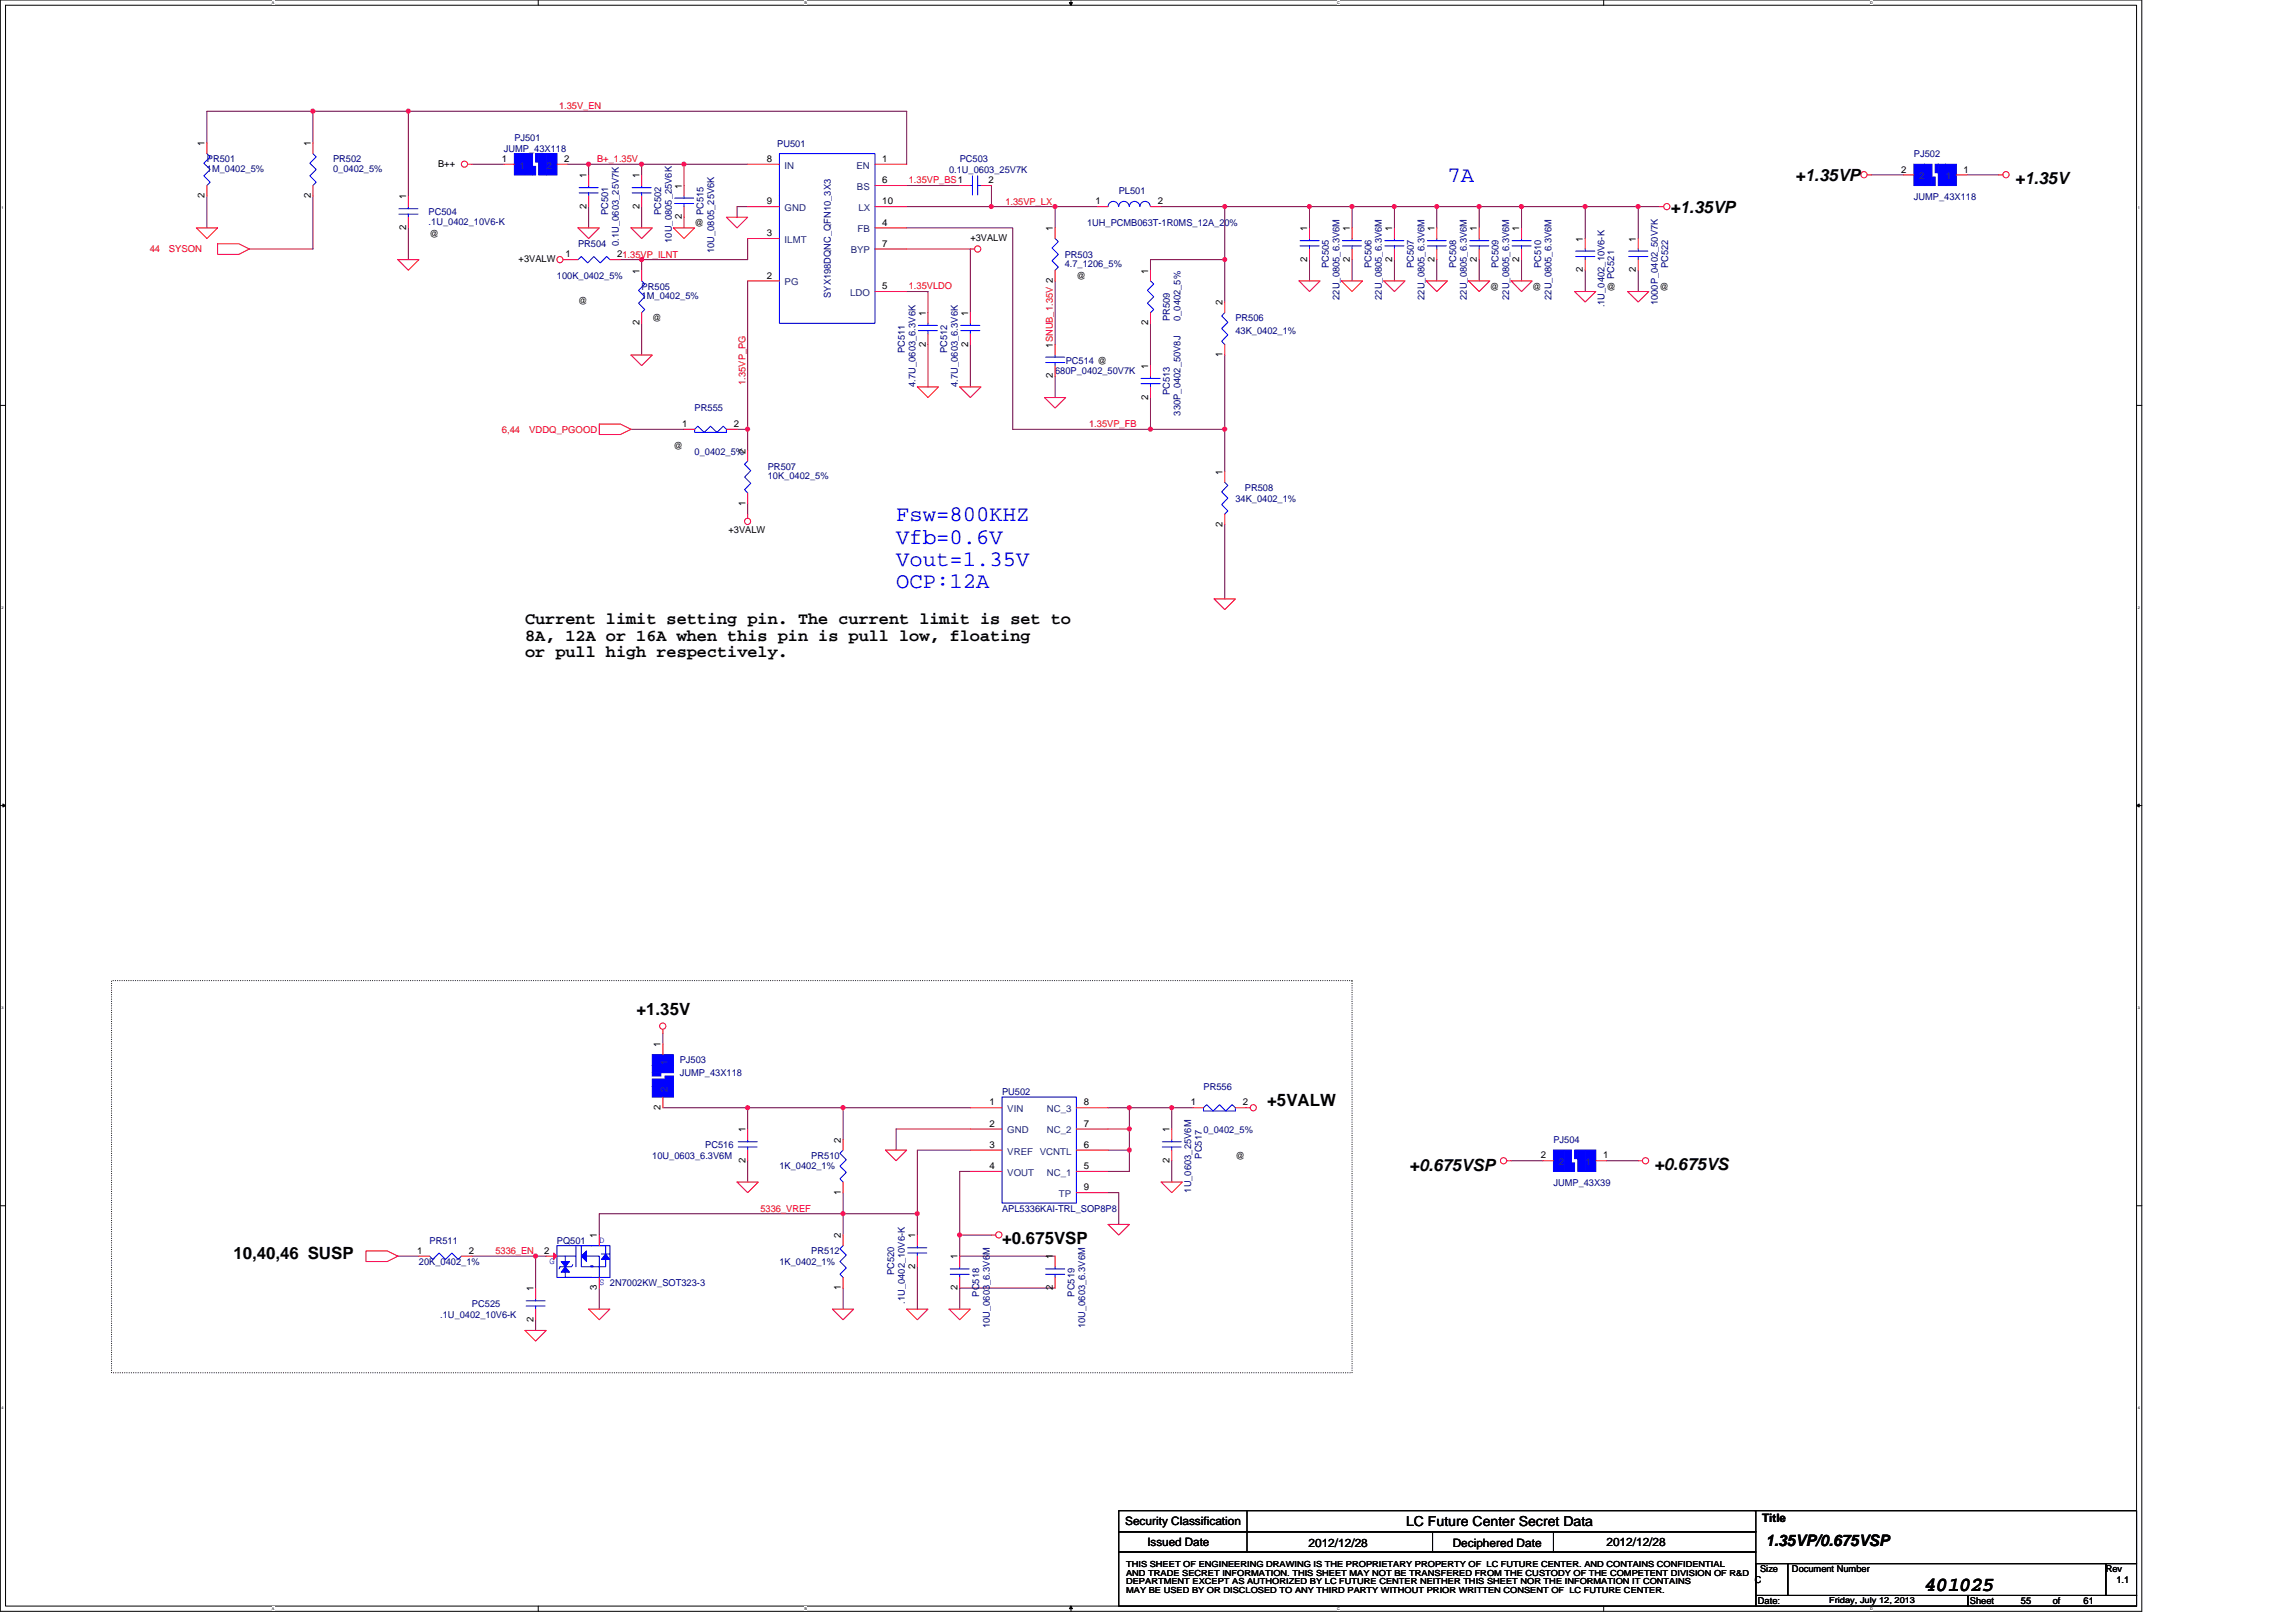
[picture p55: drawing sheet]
<svg xmlns="http://www.w3.org/2000/svg" width="297mm" height="210mm" viewBox="0 0 297 210" stroke-linecap="round" stroke-linejoin="round" font-family="sans-serif">
<defs><g id="words">
<g font-size="2.9" fill="#00f">
<text x="187.3" y="23.6">7A</text>
<text x="115.9" y="67.5">Fsw=800KHZ</text>
<text x="115.9" y="70.3">Vfb=0.6V</text>
<text x="115.9" y="73.2">Vout=1.35V</text>
<text x="115.9" y="76.1">OCP:12A</text>
</g>
<text font-size="2.6" x="249" y="205.9">401025</text>
<g font-size="2.2">
<text x="232.2" y="23.4">+1.35VP</text>
<text x="260.6" y="23.8">+1.35V</text>
<text x="216.1" y="27.5">+1.35VP</text>
<text x="67.9" y="80.7">Current limit setting pin. The current limit is set to</text>
<text x="67.9" y="82.9">8A, 12A or 16A when this pin is pull low, floating</text>
<text x="67.9" y="85">or pull high respectively.</text>
<text x="82.3" y="131.3">+1.35V</text>
<text x="163.9" y="143.2">+5VALW</text>
<text x="182.3" y="151.5">+0.675VSP</text>
<text x="214" y="151.3">+0.675VS</text>
<text x="129.6" y="161">+0.675VSP</text>
<text x="30.2" y="162.9">10,40,46 SUSP</text>
</g>
<text font-size="2.1" x="228.4" y="200">1.35VP/0.675VSP</text>
<text font-size="1.8" x="181.9" y="197.4">LC Future Center Secret Data</text>
<g font-size="1.5">
<text x="145.6" y="197.4">Security Classification</text>
<text x="228" y="197">Title</text>
<text x="148.4" y="200">Issued Date</text>
<text x="169.3" y="200.1">2012/12/28</text>
<text x="187.9" y="200.1">Deciphered Date</text>
<text x="207.8" y="200">2012/12/28</text>
</g>
<g font-size="1.2" fill="#f00">
<text x="72.3" y="14.1">1.35V_EN</text>
<text x="77.3" y="21">B+_1.35V</text>
<text x="117.6" y="23.7">1.35VP_BS1</text>
<text x="130.1" y="26.5">1.35VP_LX</text>
<text x="19.4" y="32.7">44</text>
<text x="21.8" y="32.7">SYSON</text>
<text x="117.6" y="37.4">1.35VLDO</text>
<text x="96.5" y="49.8" transform="rotate(-90 96.5 49.8)">1.35VP_PG</text>
<text x="64.9" y="56">6,44</text>
<text x="68.5" y="56">VDDQ_PGOOD</text>
<text x="140.9" y="55.3">1.35VP_FB</text>
<text x="98.4" y="156.8">5336_VREF</text>
<text x="64.1" y="162.2">5336_EN</text>
</g>
<g font-size="1.2">
<text x="26.5" y="18.9" transform="rotate(-90 26.5 18.9)">1</text>
<text x="40.2" y="18.9" transform="rotate(-90 40.2 18.9)">1</text>
<text x="56.7" y="21.5">B++</text>
<text x="64.9" y="21">1</text>
<text x="73" y="21">2</text>
<text x="75.9" y="23.1" transform="rotate(-90 75.9 23.1)">1</text>
<text x="82.7" y="23.1" transform="rotate(-90 82.7 23.1)">1</text>
<text x="99.2" y="21">8</text>
<text x="114.1" y="21">1</text>
<text x="114.1" y="23.7">6</text>
<text x="127.9" y="23.7">2</text>
<text x="246" y="22.3">2</text>
<text x="254" y="22.3">1</text>
<text x="26.5" y="25.7" transform="rotate(-90 26.5 25.7)">2</text>
<text x="40.2" y="25.7" transform="rotate(-90 40.2 25.7)">2</text>
<text x="52.5" y="29.8" transform="rotate(-90 52.5 29.8)">2</text>
<text x="52.5" y="25.8" transform="rotate(-90 52.5 25.8)">1</text>
<text x="75.9" y="27" transform="rotate(-90 75.9 27)">2</text>
<text x="82.7" y="27" transform="rotate(-90 82.7 27)">2</text>
<text x="88.2" y="28.4" transform="rotate(-90 88.2 28.4)">2</text>
<text x="88.2" y="24.4" transform="rotate(-90 88.2 24.4)">1</text>
<text x="89.9" y="29.2">@</text>
<text x="99.2" y="26.4">9</text>
<text x="114.1" y="26.4">10</text>
<text x="114.1" y="29.2">4</text>
<text x="136.2" y="29.9" transform="rotate(-90 136.2 29.9)">1</text>
<text x="141.7" y="26.4">1</text>
<text x="149.8" y="26.4">2</text>
<text x="169.1" y="29.9" transform="rotate(-90 169.1 29.9)">1</text>
<text x="174.6" y="29.9" transform="rotate(-90 174.6 29.9)">1</text>
<text x="180.1" y="29.9" transform="rotate(-90 180.1 29.9)">1</text>
<text x="185.6" y="29.9" transform="rotate(-90 185.6 29.9)">1</text>
<text x="191.1" y="29.9" transform="rotate(-90 191.1 29.9)">1</text>
<text x="196.6" y="29.9" transform="rotate(-90 196.6 29.9)">1</text>
<text x="55.6" y="30.6">@</text>
<text x="67.1" y="33.9">+3VALW</text>
<text x="73.1" y="33.3">1</text>
<text x="79.9" y="33.3">21.35VP_ILNT</text>
<text x="82.7" y="35.4" transform="rotate(-90 82.7 35.4)">1</text>
<text x="99.2" y="30.6">3</text>
<text x="114.1" y="31.9">7</text>
<text x="125.5" y="31.2">+3VALW</text>
<text x="148.5" y="35.4" transform="rotate(-90 148.5 35.4)">1</text>
<text x="169.1" y="33.9" transform="rotate(-90 169.1 33.9)">2</text>
<text x="174.6" y="33.9" transform="rotate(-90 174.6 33.9)">2</text>
<text x="180.1" y="33.9" transform="rotate(-90 180.1 33.9)">2</text>
<text x="185.6" y="33.9" transform="rotate(-90 185.6 33.9)">2</text>
<text x="191.1" y="33.9" transform="rotate(-90 191.1 33.9)">2</text>
<text x="196.6" y="33.9" transform="rotate(-90 196.6 33.9)">2</text>
<text x="204.8" y="35.2" transform="rotate(-90 204.8 35.2)">2</text>
<text x="204.8" y="31.3" transform="rotate(-90 204.8 31.3)">1</text>
<text x="211.6" y="35.2" transform="rotate(-90 211.6 35.2)">2</text>
<text x="211.6" y="31.3" transform="rotate(-90 211.6 31.3)">1</text>
<text x="74.8" y="39.4">@</text>
<text x="84.4" y="41.6">@</text>
<text x="99.2" y="36">2</text>
<text x="114.1" y="37.4">5</text>
<text x="119.8" y="40.9" transform="rotate(-90 119.8 40.9)">1</text>
<text x="125.2" y="40.9" transform="rotate(-90 125.2 40.9)">1</text>
<text x="139.3" y="36.1">@</text>
<text x="158.2" y="39.5" transform="rotate(-90 158.2 39.5)">2</text>
<text x="192.7" y="37.5">@</text>
<text x="198.2" y="37.5">@</text>
<text x="207.8" y="37.5">@</text>
<text x="214.7" y="37.5">@</text>
<text x="82.7" y="42.1" transform="rotate(-90 82.7 42.1)">2</text>
<text x="119.8" y="44.9" transform="rotate(-90 119.8 44.9)">2</text>
<text x="125.2" y="44.9" transform="rotate(-90 125.2 44.9)">2</text>
<text x="136.2" y="45" transform="rotate(-90 136.2 45)">1SNUB_1.35V 2</text>
<text x="148.5" y="47.7" transform="rotate(-90 148.5 47.7)">1</text>
<text x="148.5" y="42.1" transform="rotate(-90 148.5 42.1)">2</text>
<text x="158.2" y="46.2" transform="rotate(-90 158.2 46.2)">1</text>
<text x="136.2" y="49" transform="rotate(-90 136.2 49)">2</text>
<text x="148.5" y="51.7" transform="rotate(-90 148.5 51.7)">2</text>
<text x="87.1" y="58">@</text>
<text x="88.2" y="55.2">1</text>
<text x="94.9" y="55.2">2</text>
<text x="96.4" y="58.7" transform="rotate(-90 96.4 58.7)">2</text>
<text x="96.4" y="65.4" transform="rotate(-90 96.4 65.4)">1</text>
<text x="158.2" y="61.4" transform="rotate(-90 158.2 61.4)">1</text>
<text x="94.3" y="69">+3VALW</text>
<text x="158.2" y="68.2" transform="rotate(-90 158.2 68.2)">2</text>
<text x="85.5" y="135.5" transform="rotate(-90 85.5 135.5)">1</text>
<text x="85.5" y="143.6" transform="rotate(-90 85.5 143.6)">2</text>
<text x="128" y="143">1</text>
<text x="140.2" y="143">8</text>
<text x="154.1" y="143">1</text>
<text x="160.8" y="143">2</text>
<text x="96.4" y="146.5" transform="rotate(-90 96.4 146.5)">1</text>
<text x="108.8" y="147.8" transform="rotate(-90 108.8 147.8)">2</text>
<text x="128" y="148.5">3</text>
<text x="128" y="145.8">2</text>
<text x="140.2" y="148.5">6</text>
<text x="140.2" y="145.8">7</text>
<text x="151.3" y="146.5" transform="rotate(-90 151.3 146.5)">1</text>
<text x="159.8" y="149.9">@</text>
<text x="199.3" y="149.9">2</text>
<text x="207.4" y="149.9">1</text>
<text x="96.4" y="150.5" transform="rotate(-90 96.4 150.5)">2</text>
<text x="108.8" y="154.6" transform="rotate(-90 108.8 154.6)">1</text>
<text x="128" y="151.3">4</text>
<text x="140.2" y="151.3">5</text>
<text x="140.2" y="154">9</text>
<text x="151.3" y="150.5" transform="rotate(-90 151.3 150.5)">2</text>
<text x="77.2" y="160.2" transform="rotate(-90 77.2 160.2)">1</text>
<text x="108.8" y="160.2" transform="rotate(-90 108.8 160.2)">2</text>
<text x="118.4" y="160.2" transform="rotate(-90 118.4 160.2)">1</text>
<text x="54" y="162.2">1</text>
<text x="60.6" y="162.2">2</text>
<text x="69" y="167.1" transform="rotate(-90 69 167.1)">1</text>
<text x="70.4" y="162.2">2</text>
<text x="77.2" y="166.9" transform="rotate(-90 77.2 166.9)">3</text>
<text x="108.8" y="166.9" transform="rotate(-90 108.8 166.9)">1</text>
<text x="118.4" y="164.2" transform="rotate(-90 118.4 164.2)">2</text>
<text x="123.9" y="166.9" transform="rotate(-90 123.9 166.9)">2</text>
<text x="123.9" y="162.9" transform="rotate(-90 123.9 162.9)">1</text>
<text x="136.2" y="166.9" transform="rotate(-90 136.2 166.9)">2</text>
<text x="136.2" y="162.9" transform="rotate(-90 136.2 162.9)">1</text>
<text x="69" y="171" transform="rotate(-90 69 171)">2</text>
<text x="227.7" y="203.4">Size</text>
<text x="231.8" y="203.4">Document Number</text>
<text x="272.4" y="203.4">Rev</text>
<text x="227" y="204.8">C</text>
<text x="227.4" y="207.5">Date:</text>
<text x="254.9" y="207.5">Sheet</text>
<text x="261.4" y="207.5">55</text>
<text x="265.6" y="207.5">of</text>
<text x="269.6" y="207.5">61</text>
<text x="273.8" y="204.8">1.1</text>
</g>
<g font-size="1.2" fill="#000080">
<text x="26.8" y="21">PR501</text>
<text x="26.8" y="22.2">1M_0402_5%</text>
<text x="43.1" y="21">PR502</text>
<text x="43.1" y="22.2">0_0402_5%</text>
<text x="65.2" y="19.6">JUMP_43X118</text>
<text x="66.5" y="18.3">PJ501</text>
<text x="100.6" y="19.1">PU501</text>
<text x="122.8" y="22.4">0.1U_0603_25V7K</text>
<text x="124.2" y="21">PC503</text>
<text x="247.6" y="20.3">PJ502</text>
<text x="55.5" y="27.9">PC504</text>
<text x="55.5" y="29.1">.1U_0402_10V6-K</text>
<text x="78.7" y="27.8" transform="rotate(-90 78.7 27.8)">PC501</text>
<text x="85.5" y="27.8" transform="rotate(-90 85.5 27.8)">PC502</text>
<text x="91" y="27.8" transform="rotate(-90 91 27.8)">PC515</text>
<text x="140.6" y="29.2">1UH_PCMB063T-1R0MS_12A_20%</text>
<text x="144.7" y="25.1">PL501</text>
<text x="247.6" y="25.9">JUMP_43X118</text>
<text x="74.8" y="32">PR504</text>
<text x="80" y="31.8" transform="rotate(-90 80 31.8)">0.1U_0603_25V7K</text>
<text x="86.9" y="31.4" transform="rotate(-90 86.9 31.4)">10U_0805_25V6K</text>
<text x="92.4" y="32.8" transform="rotate(-90 92.4 32.8)">10U_0805_25V6K</text>
<text x="137.7" y="33.3">PR503</text>
<text x="137.7" y="34.6">4.7_1206_5%</text>
<text x="171.9" y="34.7" transform="rotate(-90 171.9 34.7)">PC505</text>
<text x="177.4" y="34.7" transform="rotate(-90 177.4 34.7)">PC506</text>
<text x="182.9" y="34.7" transform="rotate(-90 182.9 34.7)">PC507</text>
<text x="188.4" y="34.7" transform="rotate(-90 188.4 34.7)">PC508</text>
<text x="193.9" y="34.7" transform="rotate(-90 193.9 34.7)">PC509</text>
<text x="199.4" y="34.7" transform="rotate(-90 199.4 34.7)">PC510</text>
<text x="215.8" y="34.7" transform="rotate(-90 215.8 34.7)">PC522</text>
<text x="72" y="36.1">100K_0402_5%</text>
<text x="83" y="37.5">PR505</text>
<text x="83" y="38.7">1M_0402_5%</text>
<text x="107.5" y="38.5" transform="rotate(-90 107.5 38.5)">SYX198DQNC_QFN10_3X3</text>
<text x="151.4" y="41.6" transform="rotate(-90 151.4 41.6)">PR509</text>
<text x="152.7" y="41.6" transform="rotate(-90 152.7 41.6)">0_0402_5%</text>
<text x="159.8" y="41.6">PR506</text>
<text x="173.3" y="38.8" transform="rotate(-90 173.3 38.8)">22U_0805_6.3V6M</text>
<text x="178.8" y="38.8" transform="rotate(-90 178.8 38.8)">22U_0805_6.3V6M</text>
<text x="184.3" y="38.8" transform="rotate(-90 184.3 38.8)">22U_0805_6.3V6M</text>
<text x="189.8" y="38.8" transform="rotate(-90 189.8 38.8)">22U_0805_6.3V6M</text>
<text x="195.3" y="38.8" transform="rotate(-90 195.3 38.8)">22U_0805_6.3V6M</text>
<text x="200.7" y="38.8" transform="rotate(-90 200.7 38.8)">22U_0805_6.3V6M</text>
<text x="207.6" y="39.8" transform="rotate(-90 207.6 39.8)">.1U_0402_10V6-K</text>
<text x="208.8" y="36.1" transform="rotate(-90 208.8 36.1)">PC521</text>
<text x="214.5" y="39.5" transform="rotate(-90 214.5 39.5)">1000P_0402_50V7K</text>
<text x="117.1" y="45.7" transform="rotate(-90 117.1 45.7)">PC511</text>
<text x="122.6" y="45.7" transform="rotate(-90 122.6 45.7)">PC512</text>
<text x="137.9" y="47.1">PC514 @</text>
<text x="159.8" y="43.2">43K_0402_1%</text>
<text x="89.9" y="53.2">PR555</text>
<text x="118.4" y="50.1" transform="rotate(-90 118.4 50.1)">4.7U_0603_6.3V6K</text>
<text x="123.9" y="50.1" transform="rotate(-90 123.9 50.1)">4.7U_0603_6.3V6K</text>
<text x="136.5" y="48.4">680P_0402_50V7K</text>
<text x="151.4" y="51.2" transform="rotate(-90 151.4 51.2)">PC513</text>
<text x="152.7" y="53.8" transform="rotate(-90 152.7 53.8)">330P_0402_50V8J</text>
<text x="89.9" y="58.9">0_0402_5%</text>
<text x="99.3" y="60.8">PR507</text>
<text x="99.3" y="62">10K_0402_5%</text>
<text x="159.8" y="64.9">34K_0402_1%</text>
<text x="161.1" y="63.5">PR508</text>
<text x="87.9" y="137.6">PJ503</text>
<text x="87.9" y="139.2">JUMP_43X118</text>
<text x="129.6" y="141.7">PU502</text>
<text x="155.7" y="141">PR556</text>
<text x="84.4" y="149.9">10U_0603_6.3V6M</text>
<text x="91.2" y="148.6">PC516</text>
<text x="105" y="149.9">PR510</text>
<text x="155.5" y="149.9" transform="rotate(-90 155.5 149.9)">PC517</text>
<text x="155.7" y="146.6">0_0402_5%</text>
<text x="201" y="147.9">PJ504</text>
<text x="100.8" y="151.3">1K_0402_1%</text>
<text x="154.1" y="154.3" transform="rotate(-90 154.1 154.3)">1U_0603_25V6M</text>
<text x="201" y="153.5">JUMP_43X39</text>
<text x="55.6" y="160.9">PR511</text>
<text x="72" y="160.9">PQ501</text>
<text x="129.6" y="156.8">APL5336KAI-TRL_SOP8P8</text>
<text x="54.2" y="163.6">20K_0402_1%</text>
<text x="100.8" y="163.6">1K_0402_1%</text>
<text x="105" y="162.3">PR512</text>
<text x="115.7" y="165" transform="rotate(-90 115.7 165)">PC520</text>
<text x="126.7" y="167.7" transform="rotate(-90 126.7 167.7)">PC518</text>
<text x="139" y="167.7" transform="rotate(-90 139 167.7)">PC519</text>
<text x="57" y="170.5">.1U_0402_10V6-K</text>
<text x="61.1" y="169.1">PC525</text>
<text x="117.1" y="168.7" transform="rotate(-90 117.1 168.7)">.1U_0402_10V6-K</text>
<text x="128.1" y="171.9" transform="rotate(-90 128.1 171.9)">10U_0603_6.3V6M</text>
<text x="140.4" y="171.9" transform="rotate(-90 140.4 171.9)">10U_0603_6.3V6M</text>
</g>
<g font-size="1.2" fill="#004080">
<text x="67.2" y="21.8">1</text>
<text x="70.7" y="21.8">2</text>
<text x="101.5" y="21.8">IN</text>
<text x="110.8" y="21.8">EN</text>
<text x="248.3" y="23.2">2</text>
<text x="251.7" y="23.2">1</text>
<text x="101.5" y="27.3">GND</text>
<text x="110.9" y="24.6">BS</text>
<text x="111.1" y="27.3">LX</text>
<text x="101.5" y="31.4">ILMT</text>
<text x="110.1" y="32.8">BYP</text>
<text x="111" y="30.1">FB</text>
<text x="101.5" y="36.9">PG</text>
<text x="110" y="38.3">LDO</text>
<text x="86.3" y="137.8" transform="rotate(-90 86.3 137.8)">1</text>
<text x="86.3" y="141.3" transform="rotate(-90 86.3 141.3)">2</text>
<text x="130.3" y="143.9">VIN</text>
<text x="135.4" y="143.9">NC_3</text>
<text x="130.3" y="149.4">VREF</text>
<text x="130.3" y="146.6">GND</text>
<text x="134.5" y="149.4">VCNTL</text>
<text x="135.4" y="146.6">NC_2</text>
<text x="130.3" y="152.1">VOUT</text>
<text x="135.4" y="152.1">NC_1</text>
<text x="137" y="154.9">TP</text>
<text x="201.7" y="150.7">2</text>
<text x="205.1" y="150.7">1</text>
</g>
<g font-size="1.2" fill="#00f">
<text x="77.5" y="160.8">D</text>
<text x="71.1" y="163.5">G</text>
<text x="77.5" y="166.2">S 2N7002KW_SOT323-3</text>
</g>
<g font-size="1.1">
<text x="145.7" y="202.8">THIS SHEET OF ENGINEERING DRAWING IS THE PROPRIETARY PROPERTY OF LC FUTURE CENTER. AND CONTAINS CONFIDENTIAL</text>
<text x="145.7" y="203.9">AND TRADE SECRET INFORMATION. THIS SHEET MAY NOT BE TRANSFERED FROM THE CUSTODY OF THE COMPETENT DIVISION OF R&amp;D</text>
<text x="145.7" y="205">DEPARTMENT EXCEPT AS AUTHORIZED BY LC FUTURE CENTER NEITHER THIS SHEET NOR THE INFORMATION IT CONTAINS</text>
<text x="145.7" y="206.1">MAY BE USED BY OR DISCLOSED TO ANY THIRD PARTY WITHOUT PRIOR WRITTEN CONSENT OF LC FUTURE CENTER.</text>
<text x="236.6" y="207.4">Friday, July 12, 2013</text>
</g>
<g font-size=".5">
<text x="35.2" y=".5">A</text>
<text x="104.1" y=".5">B</text>
<text x="173" y=".5">C</text>
<text x="241.9" y=".5">D</text>
<text x=".2" y="27">1</text>
<text x="276.6" y="27">1</text>
<text x=".2" y="78.8">2</text>
<text x="276.6" y="78.8">2</text>
<text x=".2" y="130.6">3</text>
<text x="276.6" y="130.6">3</text>
<text x=".2" y="182.3">4</text>
<text x="276.6" y="182.3">4</text>
<text x="35.2" y="208.3">A</text>
<text x="104.1" y="208.3">B</text>
<text x="173" y="208.3">C</text>
<text x="241.9" y="208.3">D</text>
</g>
</g></defs>
<path d="M0 0h277.1v208.5h-277.1zM.7 .7h275.7v207.1h-275.7z" fill="none" stroke="#000" stroke-width=".13"/>
<g fill="#fff">
<path d="M35.2 .1h.3v.5h-.3z"/>
<path d="M35.2 207.9h.3v.5h-.3z"/>
</g>
<path d="M69.6 0v.7M69.6 207.8v.7" fill="none" stroke="#000" stroke-width=".13"/>
<g fill="#fff">
<path d="M104.1 .1h.3v.5h-.3z"/>
<path d="M104.1 207.9h.3v.5h-.3z"/>
</g>
<path d="M138.6 0v.7M138.6 207.8v.7" fill="none" stroke="#000" stroke-width=".13"/>
<path d="M138.3 .3h.4l-.1 .4zM138.6 207.8l.1 .3h-.4z" fill="#000" stroke="#000" stroke-width=".13"/>
<g fill="#fff">
<path d="M173 .1h.4v.5h-.4z"/>
<path d="M173 207.9h.4v.5h-.4z"/>
</g>
<path d="M207.5 0v.7M207.5 207.8v.7" fill="none" stroke="#000" stroke-width=".13"/>
<g fill="#fff">
<path d="M241.9 .1h.4v.5h-.4z"/>
<path d="M241.9 207.9h.4v.5h-.4z"/>
<path d="M.2 26.6h.3v.5h-.3z"/>
<path d="M276.6 26.6h.3v.5h-.3z"/>
<path d="M.2 78.3h.3v.6h-.3z"/>
<path d="M276.6 78.3h.3v.6h-.3z"/>
</g>
<path d="M0 52.5h.7M276.4 52.5h.7" fill="none" stroke="#000" stroke-width=".13"/>
<g fill="#fff">
<path d="M.2 130.1h.3v.6h-.3z"/>
<path d="M276.6 130.1h.3v.6h-.3z"/>
</g>
<path d="M0 104.2h.7M276.4 104.2h.7" fill="none" stroke="#000" stroke-width=".13"/>
<path d="M.4 104l.3 .2-.3 .2zM276.4 104.2l.4-.2v.4z" fill="#000" stroke="#000" stroke-width=".13"/>
<g fill="#fff">
<path d="M.2 181.9h.3v.5h-.3z"/>
<path d="M276.6 181.9h.3v.5h-.3z"/>
</g>
<g fill="none" stroke="#000" stroke-width=".13">
<path d="M0 156h.7M276.4 156h.7M144.7 195.5h82.5v2.7h-82.5zM144.7 198.2h82.5v2.6h-82.5zM161.3 195.5v5.3M185.3 198.2v2.6M201 198.2v2.6M227 195.5h49.4v6.8M144.7 200.8h82.5v7h-82.5zM227.2 202.3h4.1v4.1h-4.1zM227.2 206.4h27.4v1.4h-27.4zM231.3 202.3h41.1v4.1h-41.1z"/>
<path d="M254.6 206.4h21.8v1.4h-21.8zM272.4 202.3h4v4.1h-4z"/>
</g>
<path d="M14.4 126.9h160.5v50.7h-160.5z" fill="none" stroke="#000" stroke-width=".13" stroke-dasharray="0 .3"/>
<g fill="none" stroke="#800040" stroke-width=".13">
<path d="M40.5 14.4v4.1M40.5 14.4h-13.7v4.1M40.5 14.4h12.3v11M52.8 14.4h64.5v6.9M26.8 25.4v4.1M40.5 25.4v6.8h-8.2M52.8 29.5v4.1M61.1 21.3h4.1M73.4 21.3h2.8M76.2 26.7v2.8M76.2 21.3v1.3M76.2 21.3h6.8"/>
<path d="M80.3 33.6h2.7v1.4M83 21.3h5.5v2.7M83 26.7v2.8M83 21.3v1.3M88.5 28.1v1.4M88.5 21.3h8.2M96.7 36.3v19.2M96.7 30.9v2.7h-13.7M96.7 26.7h-1.3v1.4M117.3 32.2h8.2v8.2M117.3 24h6.9M117.3 26.7h11"/>
<path d="M117.3 37.7h2.8v2.7M117.3 29.5h13.7v26h17.8M128.3 26.7h8.2v2.8M128.3 24v2.7M136.5 26.7h5.5M136.5 36.3v8.3M150.2 26.7h8.3M158.5 26.7h10.9M158.5 33.6v5.5M158.5 33.6h-9.7v1.4M158.5 26.7v6.9M169.4 26.7v2.8"/>
<path d="M169.4 26.7h5.5v2.8M169.4 33.6v2.7M174.9 26.7h5.5v2.8M174.9 33.6v2.7M180.4 26.7h5.5v2.8M180.4 33.6v2.7M185.9 26.7h5.5v2.8M185.9 33.6v2.7M191.4 26.7h5.4M191.4 33.6v2.7M196.8 33.6v2.7M196.8 26.7v2.8"/>
<path d="M196.8 26.7h8.3v4.2M205.1 35v2.7M205.1 26.7h6.8v4.2M211.9 26.7h2.8M211.9 35v2.7M242.1 22.6h4.1M254.5 22.6h4.1M81.6 55.5h6.9M83 41.8v4.1M95.4 55.5h1.3M96.7 55.5v2.8M120.1 44.6v5.5"/>
<path d="M125.5 44.6v5.5M136.5 48.7v2.7M148.8 51.4v4.1M148.8 55.5h9.7M148.8 41.8v5.5M158.5 55.5v5.5M158.5 45.9v9.6M96.7 65.2v1.3M158.5 67.9v9.6M85.8 133.7v1.4M85.8 143.3h10.9M96.7 143.3h12.4"/>
<path d="M96.7 143.3v2.8M96.7 150.2v2.7M109.1 143.3h16.4M109.1 154.3v2.7M109.1 157h-31.6v2.8M109.1 157v2.8M109.1 143.3v4.1M109.1 157h9.6M124.2 159.8h4.1M125.5 146.1h-9.6v2.7M125.5 151.6h-1.3v10.9h12.3M125.5 148.8h-6.8v11"/>
<path d="M143.4 143.3h2.7M143.4 146.1h2.7M143.4 148.8h2.7M143.4 154.3h1.3v4.1M146.1 148.8v2.8h-2.7M146.1 143.3v2.8M146.1 146.1v2.7M146.1 143.3h5.5M151.6 150.2v2.7M151.6 143.3v2.8M151.6 143.3h2.7M195.5 150.2h4.1"/>
<path d="M207.8 150.2h4.1M51.5 162.5h2.7M61.1 162.5h8.2M69.3 162.5h1.4M69.3 170.8v1.3M69.3 162.5v4.1M77.5 166.6v2.8M109.1 166.6v2.8M118.7 163.9v5.5M136.5 166.6h-12.3v2.8"/>
</g>
<g fill="#f0f" stroke="#f0f" stroke-width=".13">
<circle cx="158.4" cy="33.6" r=".27"/>
<circle cx="96.7" cy="55.5" r=".27"/>
<circle cx="83" cy="33.6" r=".27"/>
<circle cx="76.1" cy="21.2" r=".27"/>
<circle cx="128.3" cy="26.7" r=".27"/>
<circle cx="136.5" cy="26.7" r=".27"/>
<circle cx="158.4" cy="26.7" r=".27"/>
<circle cx="196.8" cy="26.7" r=".27"/>
<circle cx="174.9" cy="26.7" r=".27"/>
<circle cx="169.4" cy="26.7" r=".27"/>
<circle cx="180.4" cy="26.7" r=".27"/>
<circle cx="191.4" cy="26.7" r=".27"/>
<circle cx="185.9" cy="26.7" r=".27"/>
<circle cx="52.8" cy="14.4" r=".27"/>
<circle cx="40.5" cy="14.4" r=".27"/>
<circle cx="148.8" cy="55.5" r=".27"/>
<circle cx="158.4" cy="55.5" r=".27"/>
<circle cx="109.1" cy="157" r=".27"/>
<circle cx="124.1" cy="159.8" r=".27"/>
<circle cx="151.6" cy="143.3" r=".27"/>
<circle cx="118.7" cy="157" r=".27"/>
<circle cx="146.1" cy="146.1" r=".27"/>
<circle cx="146.1" cy="143.3" r=".27"/>
<circle cx="109.1" cy="143.3" r=".27"/>
<circle cx="96.7" cy="143.3" r=".27"/>
<circle cx="146.1" cy="148.8" r=".27"/>
<circle cx="69.3" cy="162.5" r=".27"/>
<circle cx="88.5" cy="21.2" r=".27"/>
<circle cx="83" cy="21.2" r=".27"/>
<circle cx="211.9" cy="26.7" r=".27"/>
<circle cx="205.1" cy="26.7" r=".27"/>
</g>
<g fill="none" stroke="#f00" stroke-width=".13">
<path d="M26.8 18.5v1.4M40.5 18.5v1.4M25.4 29.5h2.7l-1.3 1.4zM26.8 24v1.4M28.1 31.5h2.8l1.4 .7-1.4 .7h-2.8zM40.5 24v1.4M51.5 33.6h2.7l-1.4 1.4zM52.8 25.4v1.3M52.8 28.1v1.4M60.5 21.3h.6M65.2 21.3h1.3M72 21.3h1.4"/>
<path d="M72.9 33.6h1.9M74.8 29.5h2.7l-1.3 1.4zM76.2 22.6v1.4M76.2 25.4v1.3M78.9 33.6h1.4M81.6 29.5h2.8l-1.4 1.4zM83 22.6v1.4M83 25.4v1.3M83 35v1.3M87.1 29.5h2.8l-1.4 1.4zM88.5 24v1.4M88.5 26.7v1.4"/>
<path d="M94 28.1h2.7l-1.3 1.4zM96.7 30.9h4.1M96.7 21.3h4.1M96.7 36.3h4.1M96.7 26.7h4.1M113.2 21.3h4.1M113.2 32.2h4.1M113.2 24h4.1M113.2 26.7h4.1M113.2 29.5h4.1M113.2 37.7h4.1M124.2 24h1.3"/>
<path d="M125.5 32.2h.6M126.9 24h1.4M136.5 29.5v1.4M136.5 35v1.3M142 26.7h1.4M148.8 35v1.3M148.8 26.7h1.4M158.5 39.1v1.3M168.1 36.3h2.7l-1.4 1.4zM169.4 29.5v1.4M169.4 32.2v1.4M173.5 36.3h2.8l-1.4 1.4z"/>
<path d="M174.9 29.5v1.4M174.9 32.2v1.4M179 36.3h2.8l-1.4 1.4zM180.4 29.5v1.4M180.4 32.2v1.4M184.5 36.3h2.8l-1.4 1.4zM185.9 29.5v1.4M185.9 32.2v1.4M190 36.3h2.7l-1.3 1.4zM191.4 29.5v1.4M191.4 32.2v1.4M195.5 36.3h2.7l-1.4 1.4z"/>
<path d="M196.8 29.5v1.4M196.8 32.2v1.4M203.7 37.7h2.8l-1.4 1.4zM205.1 30.9v1.3M205.1 33.6v1.4M210.6 37.7h2.7l-1.4 1.4zM211.9 30.9v1.3M211.9 33.6v1.4M214.7 26.7h.5M241.6 22.6h.5M246.2 22.6h1.4M253.1 22.6h1.4"/>
<path d="M258.6 22.6h.5M77.5 54.9h2.8l1.3 .6-1.3 .7h-2.8zM81.6 45.9h2.8l-1.4 1.4zM83 40.4v1.4M88.5 55.5h1.4M94 55.5h1.4M96.7 58.3v1.3M118.7 50.1h2.7l-1.3 1.3zM120.1 40.4v1.4M120.1 43.2v1.4M124.2 50.1h2.7l-1.4 1.3zM125.5 40.4v1.4"/>
<path d="M125.5 43.2v1.4M135.1 51.4h2.8l-1.4 1.4zM136.5 44.6v1.3M136.5 47.3v1.4M148.8 40.4v1.4M148.8 47.3v1.4M148.8 50.1v1.3M158.5 44.6v1.3M96.7 66.5v.6M96.7 63.8v1.4M157.1 77.5h2.7l-1.3 1.4zM158.5 61v1.4"/>
<path d="M158.5 66.5v1.4M85.8 133.2v.5M85.8 135.1v1.4M77.5 159.8v1.4M85.8 141.9v1.4M95.4 152.9h2.7l-1.4 1.4zM96.7 146.1v1.3M96.7 148.8v1.4M109.1 152.9v1.4M109.1 147.4v1.4M109.1 159.8v1.4M114.6 148.8h2.7l-1.4 1.4z"/>
<path d="M118.7 159.8v1.4M125.5 148.8h4.1M125.5 151.6h4.1M125.5 146.1h4.1M125.5 143.3h4.1M128.3 159.8h.5M139.3 151.6h4.1M139.3 148.8h4.1M139.3 146.1h4.1M139.3 143.3h4.1M139.3 154.3h4.1M143.4 158.4h2.7l-1.4 1.4z"/>
<path d="M150.2 152.9h2.8l-1.4 1.4zM151.6 146.1v1.3M151.6 148.8v1.4M154.3 143.3h1.4M159.8 143.3h2M194.9 150.2h.6M199.6 150.2h1.4M206.5 150.2h1.3M211.9 150.2h.6M47.3 161.8h2.8l1.4 .7-1.4 .7h-2.8zM54.2 162.5h1.4M59.7 162.5h1.4"/>
<path d="M67.9 172.1h2.8l-1.4 1.4zM69.3 166.6v1.4M69.3 169.4v1.4M70.7 162.5h1.3M76.2 169.4h2.7l-1.4 1.4zM77.5 165.3v1.3M107.7 169.4h2.7l-1.3 1.4zM109.1 165.3v1.3M117.3 169.4h2.8l-1.4 1.4zM118.7 162.5v1.4M122.8 169.4h2.7l-1.3 1.4zM124.2 162.5v1.4"/>
<path d="M124.2 165.3v1.3M136.5 162.5v1.4M136.5 165.3v1.3"/>
<circle cx="60.1" cy="21.2" r=".4"/>
<circle cx="72.4" cy="33.6" r=".4"/>
<circle cx="126.5" cy="32.2" r=".4"/>
<circle cx="215.6" cy="26.7" r=".4"/>
<circle cx="241.1" cy="22.6" r=".4"/>
<circle cx="259.5" cy="22.6" r=".4"/>
<circle cx="96.7" cy="67.5" r=".4"/>
<circle cx="85.7" cy="132.8" r=".4"/>
<circle cx="129.2" cy="159.8" r=".4"/>
<circle cx="162.1" cy="143.3" r=".4"/>
<circle cx="194.5" cy="150.2" r=".4"/>
<circle cx="212.9" cy="150.2" r=".4"/>
</g>
<g fill="none" stroke="#00f" stroke-width=".13">
<path d="M26.8 19.9l.4 .4-.8 .8 .8 .8-.8 .9 .8 .8-.4 .4M40.5 19.9l.4 .4-.8 .8 .8 .8-.8 .9 .8 .8-.4 .4M100.8 19.9h12.4v21.9h-12.4zM51.6 27.7h2.5M51.6 27h2.5M52.8 26.7v.3M52.8 27.7v.4M74.8 33.6l.4-.4 .8 .8 .8-.8 .9 .8 .8-.8 .4 .4M74.9 25h2.5M74.9 24.3h2.5M76.2 24v.3M76.2 25v.4"/>
<path d="M81.8 25h2.4M81.8 24.3h2.4M83 24v.3M83 25v.4M83 36.3l.4 .4-.8 .9 .8 .8-.8 .8 .8 .8-.4 .4M87.3 26.3h2.4M87.3 25.6h2.4M88.5 25.4v.2M88.5 26.3v.4M125.5 24h.3M125.8 22.8v2.4M126.5 22.8v2.4"/>
<path d="M126.5 24h.4M136.5 30.9l.4 .4-.8 .8 .8 .8-.8 .8 .8 .9-.4 .4M143.4 26.7a.68 .68 0 0 1 .6-.6 .68 .68 0 0 1 .7 .6M144.7 26.7a.68 .68 0 0 1 .7-.6 .68 .68 0 0 1 .7 .6M146.1 26.7a.68 .68 0 0 1 .7-.6 .68 .68 0 0 1 .7 .6M147.5 26.7a.67 .67 0 0 1 .7-.6 .67 .67 0 0 1 .6 .6M148.8 36.3l.5 .4-.9 .9 .9 .8-.9 .8 .9 .8-.5 .4M168.2 31.8h2.5M168.2 31.1h2.5M169.4 30.9v.2M169.4 31.8v.4M173.7 31.8h2.4"/>
<path d="M173.7 31.1h2.4M174.9 30.9v.2M174.9 31.8v.4M179.2 31.8h2.4M179.2 31.1h2.4M180.4 30.9v.2M180.4 31.8v.4M184.7 31.8h2.4M184.7 31.1h2.4M185.9 30.9v.2M185.9 31.8v.4M190.1 31.8h2.5"/>
<path d="M190.1 31.1h2.5M191.4 30.9v.2M191.4 31.8v.4M195.6 31.8h2.5M195.6 31.1h2.5M196.8 30.9v.2M196.8 31.8v.4M203.9 33.2h2.4M203.9 32.5h2.4M205.1 32.2v.3M205.1 33.2v.4M210.7 33.2h2.5"/>
<path d="M210.7 32.5h2.5M211.9 32.2v.3M211.9 33.2v.4M89.9 55.5l.4-.4 .8 .8 .8-.8 .8 .8 .9-.8 .4 .4v.4h-4.1zM96.7 59.6l-.4 .5 .8 .8-.8 .8 .8 .8-.8 .9 .4 .4M118.8 42.8h2.5M118.8 42.1h2.5M120.1 41.8v.3M120.1 42.8v.4M124.3 42.8h2.5M124.3 42.1h2.5M125.5 41.8v.3"/>
<path d="M125.5 42.8v.4M135.3 46.9h2.4M135.3 46.2h2.4M136.5 45.9v.3M136.5 46.9v.4M147.6 49.6h2.5M147.6 49h2.5M148.8 48.7v.3M148.8 49.6v.5M158.5 40.4l-.5 .5 .9 .8-.9 .8 .9 .8-.9 .9 .5 .4M158.5 62.4l.4 .4-.9 .8 .9 .9-.9 .8 .9 .8-.4 .4M95.5 148.4h2.5"/>
<path d="M95.5 147.7h2.5M96.7 147.4v.3M96.7 148.4v.4M109.1 148.8l-.4 .4 .8 .9-.8 .8 .8 .8-.8 .8 .4 .4M129.6 141.9h9.7v13.8h-9.7zM150.4 148.4h2.4M150.4 147.7h2.4M151.6 147.4v.3M151.6 148.4v.4M155.7 143.3l.4-.4 .8 .8 .9-.8 .8 .8 .8-.8 .4 .4v.4h-4.1zM55.6 162.5l.4 .4 .8-.8 .8 .8 .9-.8 .8 .8 .4-.4M68.1 169h2.4"/>
<path d="M68.1 168.3h2.4M69.3 168v.3M69.3 169v.4M72 161.2h6.9v4.1h-6.9zM72 162.5h2.5M73.1 162.5v.7M73.1 164.6v.7h3.5M74.1 163.6l-.1 .3h-1.5l-.2 .3M74.5 161.2v2.7M75.9 162.5h1.6v2.8M76.4 163.9v-.1h.3v.1h-.1M77.8 162.2h1.1"/>
<path d="M78.4 162.2v-1h-3.2v2.7h1.4M78.4 162.9v1h-1.8M109.1 161.2l-.4 .4 .8 .8-.8 .8 .8 .8-.8 .9 .4 .4M117.4 162.1h2.5M117.4 161.4h2.5M118.7 161.2v.2M118.7 162.1v.4M122.9 164.9h2.5M122.9 164.2h2.5M124.2 163.9v.3M124.2 164.9v.4M135.3 164.9h2.4"/>
<path d="M135.3 164.2h2.4M136.5 163.9v.3M136.5 164.9v.4"/>
</g>
<g fill="#00f" stroke="#00f" stroke-width=".13">
<path d="M75.9 161.8v1.4l-.7-.7z"/>
<path d="M78.4 162.2l.5 .7h-1.1z"/>
<path d="M73.1 163.9l.6 .7h-1.1z"/>
<path d="M72.6 163.2h1.1l-.6 .7z"/>
<path d="M205.1 148.8h1.4v2.8h-1.4z" fill-rule="evenodd"/>
<path d="M204.1 148.8h1v2.8h-1z" fill-rule="evenodd"/>
<path d="M203.7 148.8h.4v1.1h-.4z" fill-rule="evenodd"/>
<path d="M203.3 150.5h.4v1.1h-.4z" fill-rule="evenodd"/>
<path d="M202.4 148.8h.9v2.8h-.9z" fill-rule="evenodd"/>
<path d="M201 148.8h1.4v2.8h-1.4z" fill-rule="evenodd"/>
<path d="M251.7 21.3h1.4v2.7h-1.4z" fill-rule="evenodd"/>
<path d="M250.8 21.3h.9v2.7h-.9z" fill-rule="evenodd"/>
<path d="M250.4 21.3h.4v1.1h-.4z" fill-rule="evenodd"/>
<path d="M249.9 22.9h.5v1.1h-.5z" fill-rule="evenodd"/>
<path d="M249 21.3h.9v2.7h-.9z" fill-rule="evenodd"/>
<path d="M247.6 21.3h1.4v2.7h-1.4z" fill-rule="evenodd"/>
<path d="M66.5 19.9h1.4v2.7h-1.4z" fill-rule="evenodd"/>
<path d="M67.9 19.9h1v2.7h-1z" fill-rule="evenodd"/>
<path d="M68.9 21.5h.4v1.1h-.4z" fill-rule="evenodd"/>
<path d="M69.3 19.9h.4v1.1h-.4z" fill-rule="evenodd"/>
<path d="M69.7 19.9h1v2.7h-1z" fill-rule="evenodd"/>
<path d="M70.7 19.9h1.3v2.7h-1.3z" fill-rule="evenodd"/>
<path d="M84.4 136.5h2.7v1.3h-2.7z" fill-rule="evenodd"/>
<path d="M84.4 137.8h2.7v1h-2.7z" fill-rule="evenodd"/>
<path d="M84.4 138.8h1.1v.4h-1.1z" fill-rule="evenodd"/>
<path d="M86 139.2h1.1v.4h-1.1z" fill-rule="evenodd"/>
<path d="M84.4 139.6h2.7v1h-2.7z" fill-rule="evenodd"/>
<path d="M84.4 140.6h2.7v1.3h-2.7z" fill-rule="evenodd"/>
</g>
<path d="M71.6 162.1l.4 .4-.4 .4z" fill="#f00" stroke="#f00" stroke-width=".13"/>
<use href="#words"/>
</svg>
